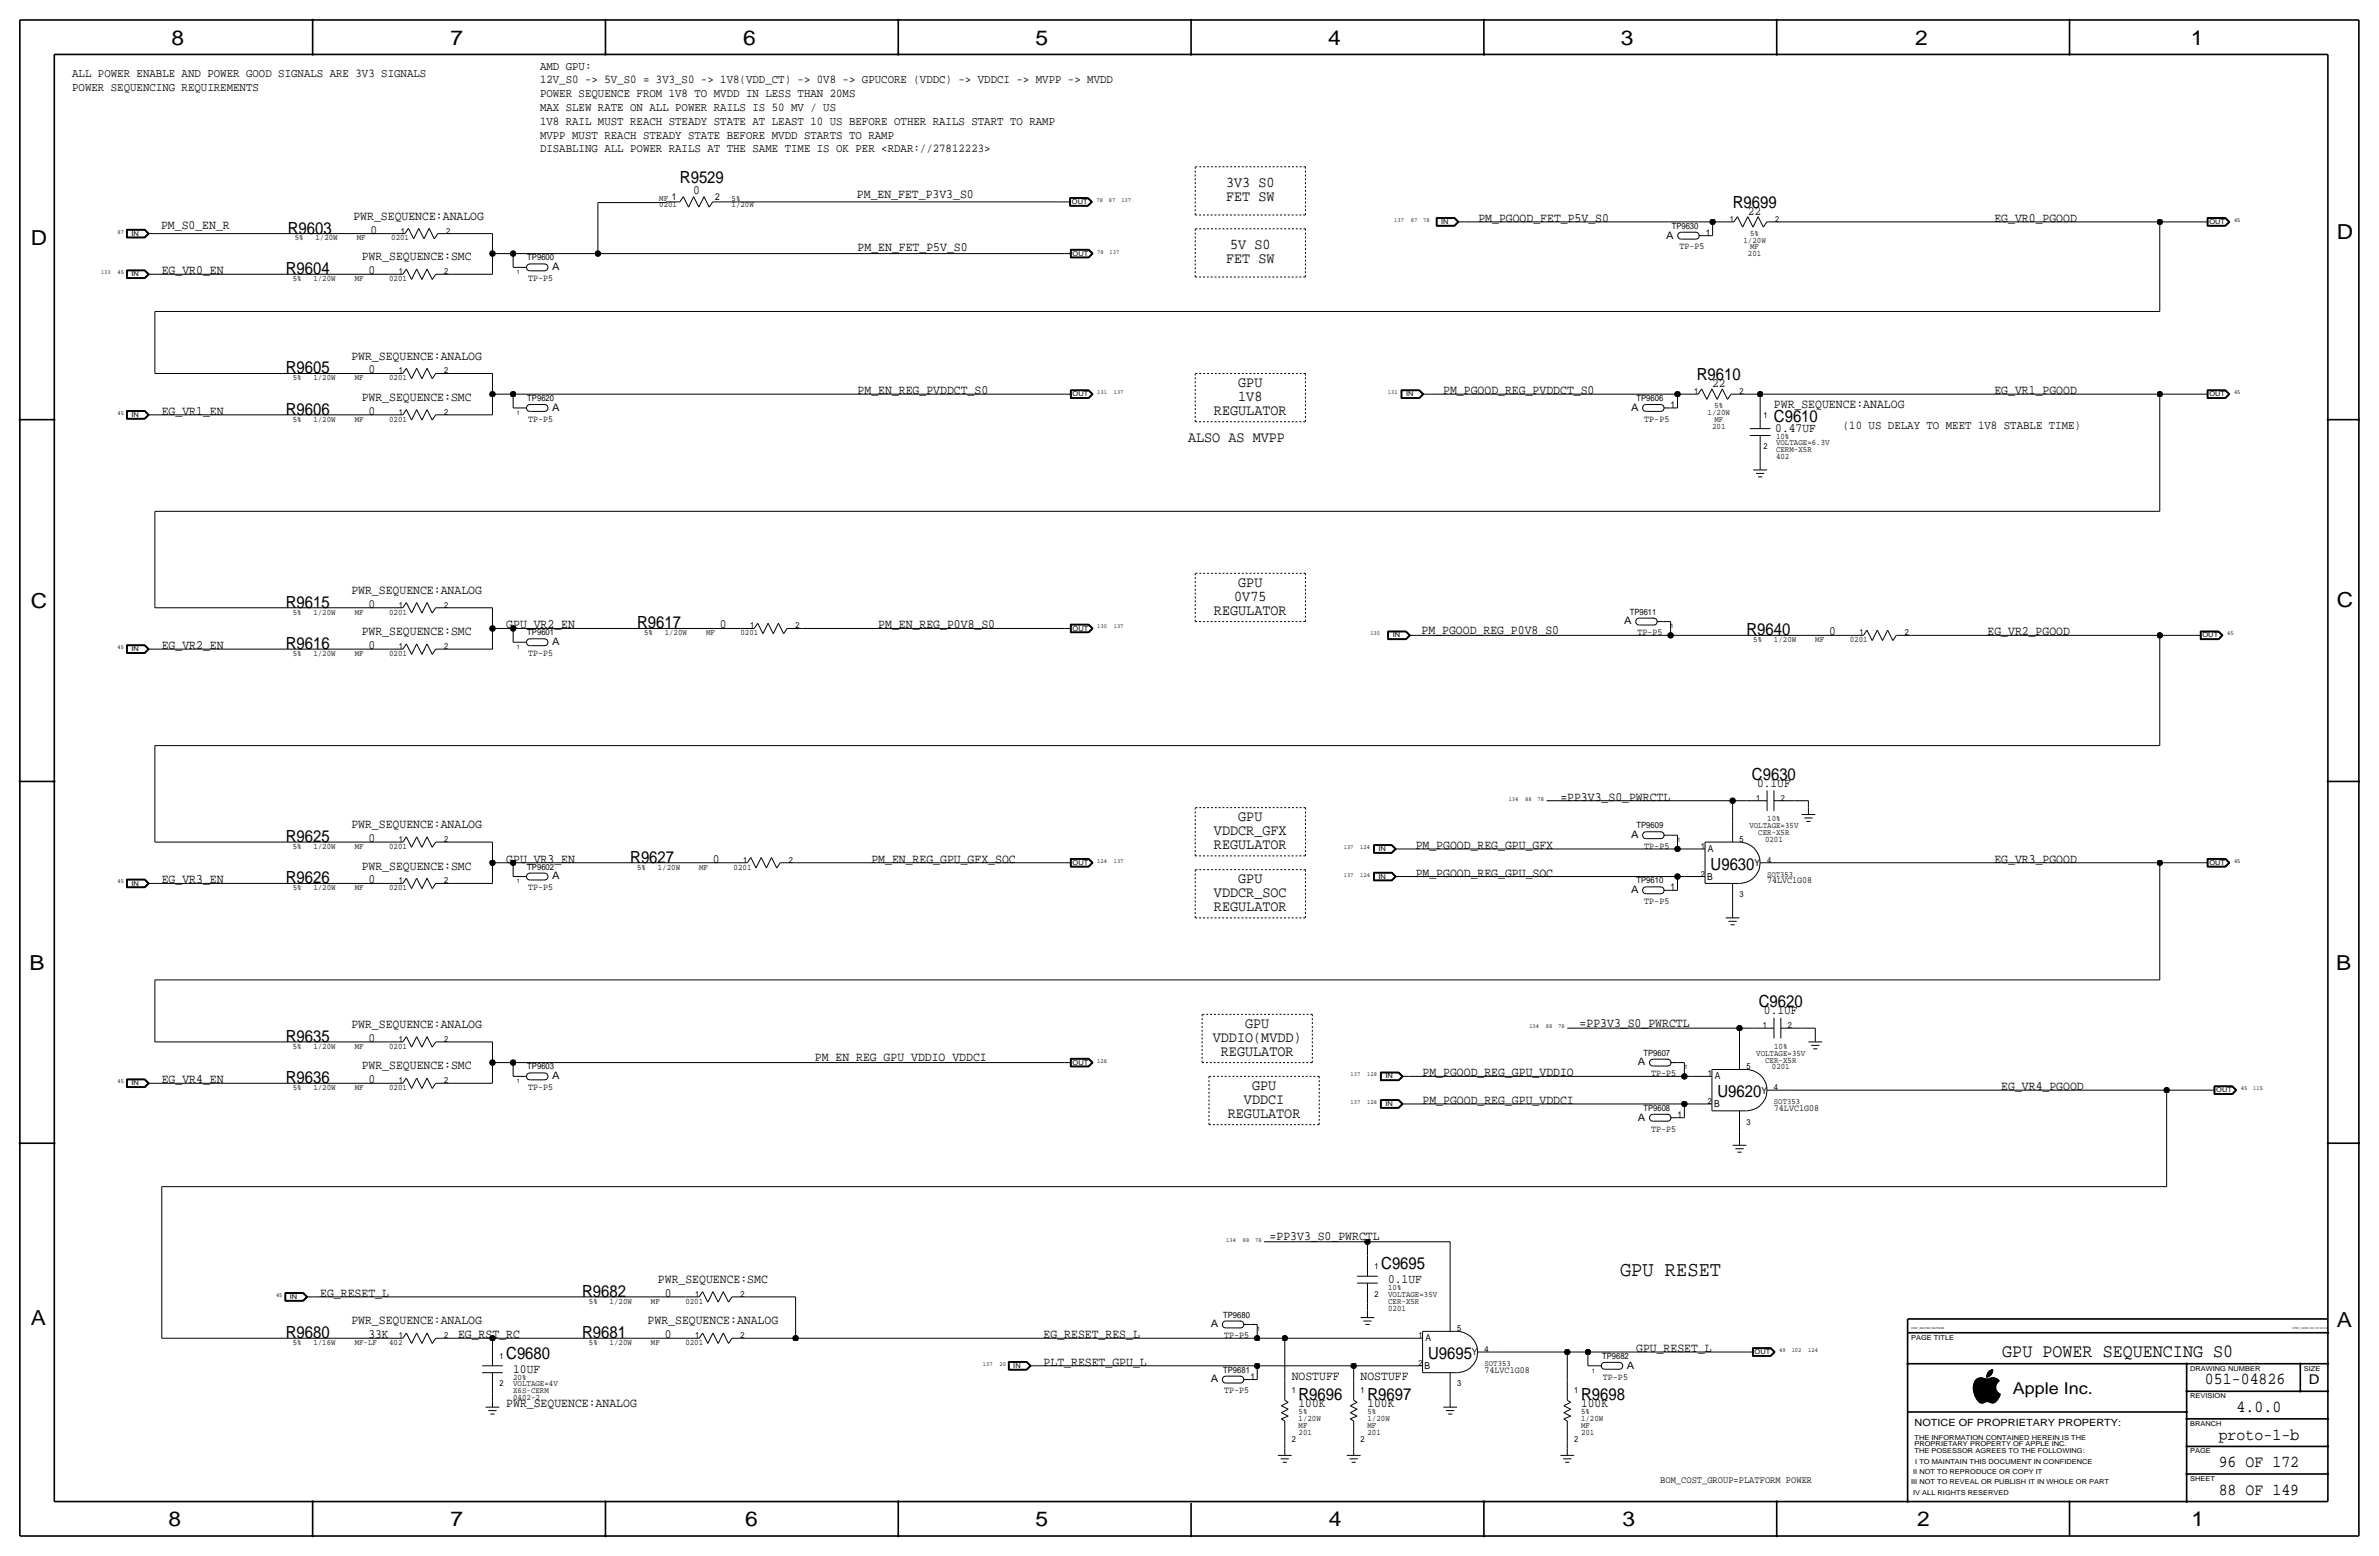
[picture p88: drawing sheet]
<svg xmlns="http://www.w3.org/2000/svg" width="877mm" height="574mm" viewBox="0 0 877 574" stroke-linecap="round" stroke-linejoin="round" font-family="sans-serif">
<defs><g id="words">
<text font-size="7.7" x="597.3" y="470.4">GPU RESET</text>
<g font-size="7.6">
<text x="63.2" y="16.5">8</text>
<text x="166.1" y="16.5">7</text>
<text x="274" y="16.5">6</text>
<text x="381.7" y="16.5">5</text>
<text x="489.7" y="16.5">4</text>
<text x="597.6" y="16.5">3</text>
<text x="706.1" y="16.5">2</text>
<text x="807.7" y="16.5">1</text>
<text x="861.5" y="88.1">D</text>
<text x="11.4" y="90.4">D</text>
<text x="11.4" y="224.3">C</text>
<text x="861.5" y="223.8">C</text>
<text x="10.9" y="357.6">B</text>
<text x="861.3" y="357.4">B</text>
<text x="11.4" y="488.4">A</text>
<text x="861.5" y="489.2">A</text>
<text x="62.2" y="562.6">8</text>
<text x="166.1" y="562.6">7</text>
<text x="274.8" y="562.6">6</text>
<text x="381.7" y="562.6">5</text>
<text x="489.9" y="562.6">4</text>
<text x="598.1" y="562.6">3</text>
<text x="706.8" y="562.6">2</text>
<text x="807.9" y="562.6">1</text>
</g>
<text font-size="6.9" x="738.2" y="500.1">GPU POWER SEQUENCING S0</text>
<g font-size="6.2">
<text x="250.7" y="67.3">R9529</text>
<text x="638.8" y="76.7">R9699</text>
<text x="106.1" y="86.1">R9603</text>
<text x="105.4" y="101.1">R9604</text>
<text x="105.4" y="137.7">R9605</text>
<text x="625.6" y="140.2">R9610</text>
<text x="105.4" y="152.9">R9606</text>
<text x="654" y="155.4">C9610</text>
<text x="105.4" y="224">R9615</text>
<text x="234.9" y="231.6">R9617</text>
<text x="105.4" y="239.3">R9616</text>
<text x="643.8" y="234.2">R9640</text>
<text x="645.9" y="287.5">C9630</text>
<text x="105.4" y="310.4">R9625</text>
<text x="232.4" y="318">R9627</text>
<text x="630.7" y="320.5">U9630</text>
<text x="105.4" y="325.6">R9626</text>
<text x="648.4" y="371.3">C9620</text>
<text x="105.4" y="384">R9635</text>
<text x="105.4" y="399.3">R9636</text>
<text x="633.2" y="404.4">U9620</text>
<text x="509.2" y="467.9">C9695</text>
<text x="214.6" y="478">R9682</text>
<text x="105.4" y="493.3">R9680</text>
<text x="214.6" y="493.3">R9681</text>
<text x="186.6" y="500.9">C9680</text>
<text x="526.5" y="500.9">U9695</text>
<text x="812.9" y="510.3">051-04826</text>
<text x="478.7" y="516.1">R9696</text>
<text x="504.1" y="516.1">R9697</text>
<text x="582.9" y="516.1">R9698</text>
<text x="824.6" y="520.4">4.0.0</text>
<text x="818" y="530.6">proto-1-b</text>
<text x="818" y="540.8">96 OF 172</text>
<text x="818" y="550.9">88 OF 149</text>
</g>
<text font-size="6" x="742.1" y="513.9">Apple Inc.</text>
<g font-size="5.6">
<text x="452" y="69.1">3V3 S0</text>
<text x="452" y="74.2">FET SW</text>
<text x="453.5" y="91.9">5V S0</text>
<text x="452" y="97">FET SW</text>
<text x="456.5" y="142.7">GPU</text>
<text x="456.5" y="147.8">1V8</text>
<text x="447.6" y="152.9">REGULATOR</text>
<text x="438" y="163.1">ALSO AS MVPP</text>
<text x="455" y="221.5">0V75</text>
<text x="456.5" y="216.4">GPU</text>
<text x="447.6" y="226.6">REGULATOR</text>
<text x="456.5" y="302.8">GPU</text>
<text x="447.6" y="307.8">VDDCR_GFX</text>
<text x="447.6" y="312.9">REGULATOR</text>
<text x="456.5" y="325.6">GPU</text>
<text x="447.6" y="335.8">REGULATOR</text>
<text x="447.6" y="330.7">VDDCR_SOC</text>
<text x="459" y="379">GPU</text>
<text x="447.1" y="384">VDDIO(MVDD)</text>
<text x="450.1" y="389.1">REGULATOR</text>
<text x="461.6" y="401.8">GPU</text>
<text x="458.6" y="406.9">VDDCI</text>
<text x="452.6" y="412">REGULATOR</text>
</g>
<text font-size="5" x="851.2" y="510.3">D</text>
<g font-size="4.7">
<text x="255.5" y="71.6">0</text>
<text x="315.9" y="73.2">PM_EN_FET_P3V3_S0</text>
<text x="130.3" y="81">PWR_SEQUENCE:ANALOG</text>
<text x="545" y="81.8">PM_PGOOD_FET_P5V_S0</text>
<text x="644.4" y="79.2">22</text>
<text x="735.3" y="81.8">EG_VR0_PGOOD</text>
<text x="59.4" y="84.3">PM_S0_EN_R</text>
<text x="136.6" y="86.1">0</text>
<text x="316.2" y="92.5">PM_EN_FET_P5V_S0</text>
<text x="59.6" y="101.1">EG_VR0_EN</text>
<text x="133.3" y="96">PWR_SEQUENCE:SMC</text>
<text x="135.8" y="101.1">0</text>
<text x="129.5" y="132.6">PWR_SEQUENCE:ANALOG</text>
<text x="135.8" y="137.7">0</text>
<text x="631.2" y="142.7">22</text>
<text x="133.3" y="147.8">PWR_SEQUENCE:SMC</text>
<text x="316.2" y="145.3">PM_EN_REG_PVDDCT_S0</text>
<text x="532.1" y="145.3">PM_PGOOD_REG_PVDDCT_S0</text>
<text x="735.3" y="145.3">EG_VR1_PGOOD</text>
<text x="59.6" y="152.9">EG_VR1_EN</text>
<text x="135.8" y="152.9">0</text>
<text x="654" y="150.4">PWR_SEQUENCE:ANALOG</text>
<text x="654.5" y="159.3">0.47UF</text>
<text x="129.5" y="218.9">PWR_SEQUENCE:ANALOG</text>
<text x="135.8" y="224">0</text>
<text x="186.6" y="231.6">GPU_VR2_EN</text>
<text x="265.4" y="231.6">0</text>
<text x="323.8" y="231.6">PM_EN_REG_P0V8_S0</text>
<text x="524.1" y="233.7">PM_PGOOD_REG_P0V8_S0</text>
<text x="59.6" y="239.3">EG_VR2_EN</text>
<text x="133.3" y="234.2">PWR_SEQUENCE:SMC</text>
<text x="135.8" y="239.3">0</text>
<text x="674.3" y="234.2">0</text>
<text x="732.7" y="234.2">EG_VR2_PGOOD</text>
<text x="647.8" y="290.1">0.1UF</text>
<text x="575.3" y="295.1">=PP3V3_S0_PWRCTL</text>
<text x="129.5" y="305.3">PWR_SEQUENCE:ANALOG</text>
<text x="135.8" y="310.4">0</text>
<text x="521.9" y="312.9">PM_PGOOD_REG_GPU_GFX</text>
<text x="133.3" y="320.5">PWR_SEQUENCE:SMC</text>
<text x="186.6" y="318">GPU_VR3_EN</text>
<text x="262.8" y="318">0</text>
<text x="321.3" y="318">PM_EN_REG_GPU_GFX_SOC</text>
<text x="521.9" y="323.1">PM_PGOOD_REG_GPU_SOC</text>
<text x="735.3" y="318">EG_VR3_PGOOD</text>
<text x="59.6" y="325.6">EG_VR3_EN</text>
<text x="135.8" y="325.6">0</text>
<text x="650.3" y="373.9">0.1UF</text>
<text x="129.5" y="379">PWR_SEQUENCE:ANALOG</text>
<text x="582.4" y="378.5">=PP3V3_S0_PWRCTL</text>
<text x="135.8" y="384">0</text>
<text x="133.3" y="394.2">PWR_SEQUENCE:SMC</text>
<text x="300.4" y="391.2">PM_EN_REG_GPU_VDDIO_VDDCI</text>
<text x="59.6" y="399.3">EG_VR4_EN</text>
<text x="135.8" y="399.3">0</text>
<text x="524.5" y="396.7">PM_PGOOD_REG_GPU_VDDIO</text>
<text x="737.8" y="401.8">EG_VR4_PGOOD</text>
<text x="524.5" y="406.9">PM_PGOOD_REG_GPU_VDDCI</text>
<text x="468.1" y="457.2">=PP3V3_S0_PWRCTL</text>
<text x="242.6" y="472.9">PWR_SEQUENCE:SMC</text>
<text x="511.8" y="472.9">0.1UF</text>
<text x="118.1" y="478">EG_RESET_L</text>
<text x="245.1" y="478">0</text>
<text x="129.5" y="488.2">PWR_SEQUENCE:ANALOG</text>
<text x="238.8" y="488.2">PWR_SEQUENCE:ANALOG</text>
<text x="135.8" y="493.3">33K</text>
<text x="168.9" y="493.3">EG_RST_RC</text>
<text x="245.1" y="493.3">0</text>
<text x="384.8" y="493.3">EG_RESET_RES_L</text>
<text x="384.8" y="503.4">PLT_RESET_GPU_L</text>
<text x="603.2" y="498.3">GPU_RESET_L</text>
<text x="189.2" y="506">10UF</text>
<text x="476.2" y="508.5">NOSTUFF</text>
<text x="501.6" y="508.5">NOSTUFF</text>
<text x="186.6" y="518.7">PWR_SEQUENCE:ANALOG</text>
<text x="478.7" y="518.7">100K</text>
<text x="504.1" y="518.7">100K</text>
<text x="582.9" y="518.7">100K</text>
</g>
<g font-size="4.4">
<text x="26.6" y="28.4">ALL POWER ENABLE AND POWER GOOD SIGNALS ARE 3V3 SIGNALS</text>
<text x="199.1" y="25.7">AMD GPU:</text>
<text x="26.6" y="33.5">POWER SEQUENCING REQUIREMENTS</text>
<text x="199.1" y="30.7">12V_S0 -&gt; 5V_S0 = 3V3_S0 -&gt; 1V8(VDD_CT) -&gt; 0V8 -&gt; GPUCORE (VDDC) -&gt; VDDCI -&gt; MVPP -&gt; MVDD</text>
<text x="199.1" y="35.8">POWER SEQUENCE FROM 1V8 TO MVDD IN LESS THAN 20MS</text>
<text x="199.1" y="40.9">MAX SLEW RATE ON ALL POWER RAILS IS 50 MV / US</text>
<text x="199.1" y="46">1V8 RAIL MUST REACH STEADY STATE AT LEAST 10 US BEFORE OTHER RAILS START TO RAMP</text>
<text x="199.1" y="51.1">MVPP MUST REACH STEADY STATE BEFORE MVDD STARTS TO RAMP</text>
<text x="199.1" y="56.1">DISABLING ALL POWER RAILS AT THE SAME TIME IS OK PER &lt;RDAR://27812223&gt;</text>
<text x="679.4" y="158">(10 US DELAY TO MEET 1V8 STABLE TIME)</text>
</g>
<g font-size="3.8">
<text x="614.3" y="87.9">A</text>
<text x="203.5" y="99.6">A</text>
<text x="203.5" y="151.4">A</text>
<text x="601.3" y="151.4">A</text>
<text x="598.8" y="230.2">A</text>
<text x="203.5" y="237.8">A</text>
<text x="601.3" y="308.9">A</text>
<text x="203.5" y="324.2">A</text>
<text x="601.3" y="329.2">A</text>
<text x="603.9" y="392.7">A</text>
<text x="203.5" y="397.8">A</text>
<text x="603.9" y="413.1">A</text>
<text x="446.4" y="489.3">A</text>
<text x="446.4" y="509.6">A</text>
<text x="599.8" y="504.5">A</text>
</g>
<text font-size="3.7" x="705.8" y="525.5">NOTICE OF PROPRIETARY PROPERTY:</text>
<text font-size="3.6" x="612.1" y="546.6">BOM_COST_GROUP=PLATFORM POWER</text>
<g font-size="3.5">
<text x="247.6" y="73.7">1</text>
<text x="263.6" y="73.7">2</text>
<text x="628.9" y="86.9">1</text>
<text x="619.1" y="91.9">TP-P5</text>
<text x="194.7" y="103.6">TP-P5</text>
<text x="194.7" y="155.4">TP-P5</text>
<text x="606.2" y="155.4">TP-P5</text>
<text x="615.9" y="150.4">1</text>
<text x="603.7" y="234.2">TP-P5</text>
<text x="194.7" y="241.8">TP-P5</text>
<text x="606.2" y="312.9">TP-P5</text>
<text x="629.6" y="313.9">A</text>
<text x="646.8" y="319.3">Y</text>
<text x="194.7" y="328.2">TP-P5</text>
<text x="615.9" y="328.2">1</text>
<text x="629.4" y="324.4">B</text>
<text x="651.5" y="325.6">74LVC1G08</text>
<text x="606.2" y="333.2">TP-P5</text>
<text x="194.7" y="401.8">TP-P5</text>
<text x="608.7" y="396.7">TP-P5</text>
<text x="632.2" y="397.8">A</text>
<text x="649.4" y="403.1">Y</text>
<text x="618.4" y="412">1</text>
<text x="631.9" y="408.2">B</text>
<text x="654" y="409.4">74LVC1G08</text>
<text x="608.7" y="417.1">TP-P5</text>
<text x="451.3" y="493.3">TP-P5</text>
<text x="525.5" y="494.3">A</text>
<text x="542.7" y="499.6">Y</text>
<text x="461" y="508.5">1</text>
<text x="525.2" y="504.7">B</text>
<text x="547.3" y="506">74LVC1G08</text>
<text x="591" y="508.5">TP-P5</text>
<text x="451.3" y="513.6">TP-P5</text>
</g>
<g font-size="3.2">
<text x="616.3" y="84.3">TP9630</text>
<text x="194.4" y="96">TP9600</text>
<text x="194.4" y="147.8">TP9620</text>
<text x="603.3" y="147.8">TP9606</text>
<text x="600.8" y="226.6">TP9611</text>
<text x="194.4" y="234.2">TP9601</text>
<text x="603.3" y="305.3">TP9609</text>
<text x="194.4" y="320.5">TP9602</text>
<text x="603.3" y="325.6">TP9610</text>
<text x="605.9" y="389.1">TP9607</text>
<text x="194.4" y="394.2">TP9603</text>
<text x="605.9" y="409.4">TP9608</text>
<text x="450.9" y="485.6">TP9680</text>
<text x="590.6" y="500.9">TP9682</text>
<text x="450.9" y="506">TP9681</text>
</g>
<g font-size="3.1">
<text x="243" y="76.5">0201</text>
<text x="243" y="73.9">MF</text>
<text x="269.7" y="76.5">1/20W</text>
<text x="269.7" y="73.9">5%</text>
<text x="637.7" y="81.8">1</text>
<text x="654.5" y="81.8">2</text>
<text x="108.7" y="88.6">5%</text>
<text x="116.3" y="88.6">1/20W</text>
<text x="131.5" y="88.6">MF</text>
<text x="144.2" y="88.6">0201</text>
<text x="147.8" y="86.1">1</text>
<text x="164.5" y="86.1">2</text>
<text x="642.8" y="89.4">1/20W</text>
<text x="645.2" y="86.9">5%</text>
<text x="644.4" y="94.5">201</text>
<text x="645.2" y="91.9">MF</text>
<text x="147" y="101.1">1</text>
<text x="163.8" y="101.1">2</text>
<text x="107.9" y="103.6">5%</text>
<text x="115.5" y="103.6">1/20W</text>
<text x="130.8" y="103.6">MF</text>
<text x="143.5" y="103.6">0201</text>
<text x="147" y="137.7">1</text>
<text x="163.8" y="137.7">2</text>
<text x="107.9" y="140.2">5%</text>
<text x="115.5" y="140.2">1/20W</text>
<text x="130.8" y="140.2">MF</text>
<text x="143.5" y="140.2">0201</text>
<text x="624.5" y="145.3">1</text>
<text x="641.3" y="145.3">2</text>
<text x="107.9" y="155.4">5%</text>
<text x="115.5" y="155.4">1/20W</text>
<text x="130.8" y="155.4">MF</text>
<text x="143.5" y="155.4">0201</text>
<text x="147" y="152.9">1</text>
<text x="163.8" y="152.9">2</text>
<text x="629.6" y="152.9">1/20W</text>
<text x="632" y="150.4">5%</text>
<text x="632" y="155.4">MF</text>
<text x="650.2" y="154.2">1</text>
<text x="631.2" y="158">201</text>
<text x="654.8" y="161.8">10%</text>
<text x="650.2" y="165.6">2</text>
<text x="654.8" y="164.1">VOLTAGE=6.3V</text>
<text x="654.8" y="166.6">CERM-X5R</text>
<text x="654.8" y="169.2">402</text>
<text x="107.9" y="226.6">5%</text>
<text x="115.5" y="226.6">1/20W</text>
<text x="130.8" y="226.6">MF</text>
<text x="143.5" y="226.6">0201</text>
<text x="147" y="224">1</text>
<text x="163.8" y="224">2</text>
<text x="276.6" y="231.6">1</text>
<text x="293.3" y="231.6">2</text>
<text x="147" y="239.3">1</text>
<text x="163.8" y="239.3">2</text>
<text x="237.4" y="234.2">5%</text>
<text x="245.1" y="234.2">1/20W</text>
<text x="260.3" y="234.2">MF</text>
<text x="273" y="234.2">0201</text>
<text x="646.4" y="236.7">5%</text>
<text x="654" y="236.7">1/20W</text>
<text x="669.2" y="236.7">MF</text>
<text x="681.9" y="236.7">0201</text>
<text x="685.5" y="234.2">1</text>
<text x="702.3" y="234.2">2</text>
<text x="107.9" y="241.8">5%</text>
<text x="115.5" y="241.8">1/20W</text>
<text x="130.8" y="241.8">MF</text>
<text x="143.5" y="241.8">0201</text>
<text x="647.4" y="295.1">1</text>
<text x="656.5" y="295.1">2</text>
<text x="644.9" y="305.3">VOLTAGE=35V</text>
<text x="651.5" y="302.8">10%</text>
<text x="147" y="310.4">1</text>
<text x="163.8" y="310.4">2</text>
<text x="641.3" y="310.4">5</text>
<text x="648.2" y="307.8">CER-X5R</text>
<text x="650.7" y="310.4">0201</text>
<text x="107.9" y="312.9">5%</text>
<text x="115.5" y="312.9">1/20W</text>
<text x="130.8" y="312.9">MF</text>
<text x="143.5" y="312.9">0201</text>
<text x="627.1" y="312.9">1</text>
<text x="234.9" y="320.5">5%</text>
<text x="242.5" y="320.5">1/20W</text>
<text x="257.8" y="320.5">MF</text>
<text x="270.5" y="320.5">0201</text>
<text x="274" y="318">1</text>
<text x="290.8" y="318">2</text>
<text x="627.1" y="323.1">2</text>
<text x="651.5" y="318">4</text>
<text x="107.9" y="328.2">5%</text>
<text x="115.5" y="328.2">1/20W</text>
<text x="130.8" y="328.2">MF</text>
<text x="143.5" y="328.2">0201</text>
<text x="147" y="325.6">1</text>
<text x="163.8" y="325.6">2</text>
<text x="641.3" y="330.7">3</text>
<text x="649.9" y="379">1</text>
<text x="659.1" y="379">2</text>
<text x="107.9" y="386.6">5%</text>
<text x="115.5" y="386.6">1/20W</text>
<text x="130.8" y="386.6">MF</text>
<text x="143.5" y="386.6">0201</text>
<text x="147" y="384">1</text>
<text x="163.8" y="384">2</text>
<text x="647.5" y="389.1">VOLTAGE=35V</text>
<text x="654.1" y="386.6">10%</text>
<text x="643.8" y="394.2">5</text>
<text x="650.8" y="391.7">CER-X5R</text>
<text x="653.2" y="394.2">0201</text>
<text x="107.9" y="401.8">5%</text>
<text x="115.5" y="401.8">1/20W</text>
<text x="130.8" y="401.8">MF</text>
<text x="143.5" y="401.8">0201</text>
<text x="147" y="399.3">1</text>
<text x="163.8" y="399.3">2</text>
<text x="629.6" y="396.7">1</text>
<text x="654" y="401.8">4</text>
<text x="629.6" y="406.9">2</text>
<text x="643.8" y="414.5">3</text>
<text x="506.7" y="467.9">1</text>
<text x="256.2" y="478">1</text>
<text x="273" y="478">2</text>
<text x="506.7" y="478">2</text>
<text x="511.8" y="478">VOLTAGE=35V</text>
<text x="511.8" y="475.5">10%</text>
<text x="217.1" y="480.6">5%</text>
<text x="224.7" y="480.6">1/20W</text>
<text x="240" y="480.6">MF</text>
<text x="252.7" y="480.6">0201</text>
<text x="511.8" y="480.6">CER-X5R</text>
<text x="511.8" y="483.1">0201</text>
<text x="537.2" y="490.7">5</text>
<text x="107.9" y="495.8">5%</text>
<text x="115.5" y="495.8">1/16W</text>
<text x="130.8" y="495.8">MF-LF</text>
<text x="143.5" y="495.8">402</text>
<text x="147" y="493.3">1</text>
<text x="163.8" y="493.3">2</text>
<text x="217.1" y="495.8">5%</text>
<text x="224.7" y="495.8">1/20W</text>
<text x="240" y="495.8">MF</text>
<text x="252.7" y="495.8">0201</text>
<text x="256.2" y="493.3">1</text>
<text x="273" y="493.3">2</text>
<text x="522.9" y="493.3">1</text>
<text x="184.1" y="500.9">1</text>
<text x="522.9" y="503.4">2</text>
<text x="547.3" y="498.3">4</text>
<text x="189.2" y="508.5">20%</text>
<text x="184.1" y="511">2</text>
<text x="189.2" y="511">VOLTAGE=4V</text>
<text x="189.2" y="513.6">X6S-CERM</text>
<text x="476.2" y="513.6">1</text>
<text x="501.6" y="513.6">1</text>
<text x="537.2" y="511">3</text>
<text x="580.3" y="513.6">1</text>
<text x="189.2" y="516.1">0402-2</text>
<text x="478.7" y="521.2">5%</text>
<text x="504.1" y="521.2">5%</text>
<text x="582.9" y="521.2">5%</text>
<text x="478.7" y="526.3">MF</text>
<text x="478.7" y="523.7">1/20W</text>
<text x="504.1" y="523.7">1/20W</text>
<text x="504.1" y="526.3">MF</text>
<text x="582.9" y="523.7">1/20W</text>
<text x="582.9" y="526.3">MF</text>
<text x="476.2" y="531.4">2</text>
<text x="478.7" y="528.8">201</text>
<text x="501.6" y="531.4">2</text>
<text x="504.1" y="528.8">201</text>
<text x="580.3" y="531.4">2</text>
<text x="582.9" y="528.8">201</text>
</g>
<g font-size="3">
<text x="651.5" y="323.1">SOT353</text>
<text x="654" y="406.9">SOT353</text>
<text x="547.3" y="503.4">SOT353</text>
</g>
<g font-size="2.5">
<text x="395.2" y="75.2">OUT</text>
<text x="531.3" y="82.6">IN</text>
<text x="814.5" y="82.6">OUT</text>
<text x="48.5" y="86.9">IN</text>
<text x="395.4" y="94.2">OUT</text>
<text x="48.5" y="101.9">IN</text>
<text x="395.4" y="146.1">OUT</text>
<text x="518.4" y="146.1">IN</text>
<text x="814.5" y="146.1">OUT</text>
<text x="48.5" y="153.7">IN</text>
<text x="395.4" y="232.4">OUT</text>
<text x="513.4" y="235">IN</text>
<text x="812" y="235">OUT</text>
<text x="48.5" y="240">IN</text>
<text x="508.2" y="313.7">IN</text>
<text x="395.4" y="318.8">OUT</text>
<text x="508.2" y="323.9">IN</text>
<text x="814.5" y="318.8">OUT</text>
<text x="48.5" y="326.4">IN</text>
<text x="395.4" y="392.4">OUT</text>
<text x="48.5" y="400.1">IN</text>
<text x="510.7" y="397.5">IN</text>
<text x="510.7" y="407.7">IN</text>
<text x="817.1" y="402.6">OUT</text>
<text x="106.9" y="478.8">IN</text>
<text x="704.5" y="493.8">PAGE TITLE</text>
<text x="646.9" y="499.1">OUT</text>
<text x="373.6" y="504.2">IN</text>
<text x="807.4" y="505.2">DRAWING NUMBER</text>
<text x="849.3" y="505.2">SIZE</text>
<text x="807.4" y="515.4">REVISION</text>
<text x="807.4" y="525.5">BRANCH</text>
<text x="705.8" y="533.1">PROPRIETARY PROPERTY OF APPLE INC.</text>
<text x="705.8" y="530.6">THE INFORMATION CONTAINED HEREIN IS THE</text>
<text x="705.8" y="535.7">THE POSESSOR AGREES TO THE FOLLOWING:</text>
<text x="706.1" y="539.5">I TO MAINTAIN THIS DOCUMENT IN CONFIDENCE</text>
<text x="807.4" y="535.7">PAGE</text>
<text x="705.3" y="543.3">II NOT TO REPRODUCE OR COPY IT</text>
<text x="807.4" y="545.8">SHEET</text>
<text x="704.5" y="547.1">III NOT TO REVEAL OR PUBLISH IT IN WHOLE OR PART</text>
<text x="705.3" y="550.9">IV ALL RIGHTS RESERVED</text>
</g>
<g font-size="2.3">
<text x="404.3" y="74.4">78</text>
<text x="408.8" y="74.4">87</text>
<text x="413.4" y="74.4">137</text>
<text x="514" y="81.8">137</text>
<text x="520.1" y="81.8">87</text>
<text x="524.7" y="81.8">78</text>
<text x="823.6" y="81.8">45</text>
<text x="43.3" y="86.1">87</text>
<text x="404.5" y="93.5">78</text>
<text x="409.1" y="93.5">137</text>
<text x="37.2" y="101.1">133</text>
<text x="43.3" y="101.1">45</text>
<text x="190.6" y="101.1">1</text>
<text x="404.5" y="145.3">131</text>
<text x="410.6" y="145.3">137</text>
<text x="511.7" y="145.3">131</text>
<text x="823.6" y="145.3">45</text>
<text x="43.3" y="152.9">45</text>
<text x="190.6" y="152.9">1</text>
<text x="404.5" y="231.6">130</text>
<text x="410.6" y="231.6">137</text>
<text x="615.9" y="231.6">1</text>
<text x="43.3" y="239.3">45</text>
<text x="190.6" y="239.3">1</text>
<text x="505.2" y="234.2">130</text>
<text x="821.1" y="234.2">45</text>
<text x="556.2" y="295.1">134</text>
<text x="562.3" y="295.1">88</text>
<text x="566.9" y="295.1">78</text>
<text x="618.4" y="310.4">1</text>
<text x="495.4" y="312.9">137</text>
<text x="501.5" y="312.9">124</text>
<text x="404.5" y="318">124</text>
<text x="410.6" y="318">137</text>
<text x="495.4" y="323.1">137</text>
<text x="501.5" y="323.1">124</text>
<text x="823.6" y="318">45</text>
<text x="43.3" y="325.6">45</text>
<text x="190.6" y="325.6">1</text>
<text x="563.8" y="379">134</text>
<text x="569.9" y="379">88</text>
<text x="574.5" y="379">78</text>
<text x="404.5" y="391.7">128</text>
<text x="621" y="394.2">1</text>
<text x="43.3" y="399.3">45</text>
<text x="190.6" y="399.3">1</text>
<text x="497.9" y="396.7">137</text>
<text x="504" y="396.7">128</text>
<text x="826.2" y="401.8">45</text>
<text x="830.7" y="401.8">115</text>
<text x="497.9" y="406.9">137</text>
<text x="504" y="406.9">128</text>
<text x="452.1" y="457.7">134</text>
<text x="458.2" y="457.7">88</text>
<text x="462.7" y="457.7">78</text>
<text x="101.8" y="478">45</text>
<text x="463.5" y="490.7">1</text>
<text x="362.4" y="503.4">137</text>
<text x="368.5" y="503.4">20</text>
<text x="656" y="498.3">49</text>
<text x="660.6" y="498.3">102</text>
<text x="666.6" y="498.3">124</text>
<text x="586.8" y="506">1</text>
</g>
<g font-size="1.2">
<text x="704.5" y="490">SYNC_MASTER=MATTHEW</text>
<text x="845.1" y="490">SYNC_DATE=08/09/2019</text>
</g>
</g></defs>
<g fill="none" stroke="#000" stroke-width=".37">
<path d="M220.4 74.7v18.8zM220.4 74.7h25.2zM245.6 74.4v.3zM245.6 74.4h5zM251.9 72.5l-1.3 1.9zM251.9 72.5l1.9 3.9zM255.7 72.5l-1.9 3.9zM255.7 72.5l2 3.9zM259.5 72.5l2 3.9zM259.5 72.5l-1.8 3.9zM262.7 74.4h5.7zM262.7 74.4l-1.2 2z"/>
<path d="M268.4 74.4h123.7zM392.1 74.4h2.6zM394.4 72.8h6.8zM394.4 76h6.8zM394.4 72.8v3.2zM394.5 72.9h6.6zM394.5 72.9v3zM394.5 75.9h6.6zM394.6 73.1h6.5zM394.6 73.1v2.7zM394.6 75.8h6.5zM394.7 73.2h6.3z"/>
<path d="M394.7 73.2v2.5zM394.7 75.7h6.3zM401 73.2l1.3 1.2zM401.1 73.1l1.3 1.3zM401.1 72.9l1.5 1.5zM401.2 72.8l1.5 1.6zM402.3 74.4l-1.3 1.3zM402.4 74.4l-1.3 1.4zM402.6 74.4l-1.5 1.5zM402.7 74.4l-1.5 1.6zM640.5 79.9l-1.2 1.9zM640.5 79.9l2 3.8z"/>
<path d="M644.3 79.9l-1.8 3.8zM644.3 79.9l2 3.8zM648.2 79.9l1.9 3.8zM648.2 79.9l-1.9 3.8zM46.6 99.5v3.2zM46.6 99.5h6.8zM46.6 84.5v3.2zM46.6 87.7h6.8zM46.6 84.5h6.8zM46.7 99.6h6.7zM46.7 99.6v3zM46.7 84.6h6.7z"/>
<path d="M46.7 84.6v3zM46.7 87.6h6.7zM46.8 99.7h6.5zM46.8 99.7v2.8zM46.8 84.7h6.5zM46.8 84.7v2.8zM46.8 87.5h6.5zM46.9 99.8h6.4zM46.9 99.8v2.6zM46.9 84.8h6.4zM46.9 84.8v2.6zM46.9 87.4h6.4z"/>
<path d="M53.3 99.8l1.3 1.3zM53.3 84.8l1.3 1.3zM53.3 87.4l1.3-1.3zM53.3 99.7l1.4 1.4zM53.3 84.7l1.4 1.4zM53.3 87.5l1.4-1.4zM53.4 99.6l1.5 1.5zM53.4 84.6l1.5 1.5zM53.4 87.6l1.5-1.5zM53.4 99.5l1.6 1.6zM53.4 84.5l1.6 1.6zM53.4 87.7l1.6-1.6z"/>
<path d="M54.6 86.1h2.5zM57.1 86.1h87.1zM144.2 86.1h5.1zM149.8 99.2l-1.3 1.9zM149.8 99.2l1.9 3.8zM150.6 84.2l-1.3 1.9zM150.6 84.2l1.9 3.8zM153.6 99.2l-1.9 3.8zM153.6 99.2l1.9 3.8zM154.4 84.2l-1.9 3.8zM154.4 84.2l1.9 3.8zM157.4 99.2l2 3.8z"/>
<path d="M157.4 99.2l-1.9 3.8zM158.2 84.2l1.9 3.8zM158.2 84.2l-1.9 3.8zM161.4 86.1h5.7zM161.4 86.1l-1.3 1.9zM167.1 86.1h14.5zM181.6 93.5v7.6zM181.6 93.5h7.6zM181.6 86.1v7.4zM189.2 93.5h31.2zM189.2 93.5v5.1zM189.2 98.6h2.5z"/>
<path d="M191.7 98.6h2.6zM195.4 97.3h5.2zM195.5 99.8h5.1zM195.5 97.3a1.26 1.26 0 0 0-1.4 1.3 1.26 1.26 0 0 0 1.4 1.2M200.6 97.3a1.26 1.26 0 0 1 1.4 1.3 1.26 1.26 0 0 1-1.4 1.2M220.4 93.5h172zM392.4 93.5h2.5zM394.6 91.9h6.8zM394.6 95h6.8zM394.6 91.9v3.1zM394.7 92h6.7zM394.7 92v2.9z"/>
<path d="M394.7 94.9h6.7zM394.8 92.1h6.5zM394.8 92.1v2.7zM394.8 94.8h6.5zM394.9 92.2h6.4zM394.9 92.2v2.5zM394.9 94.7h6.4zM401.3 92.2l1.2 1.3zM401.3 92.1l1.4 1.4zM401.4 92l1.4 1.5zM401.4 94.9l1.4-1.4zM401.4 91.9l1.6 1.6z"/>
<path d="M402.5 93.5l-1.2 1.2zM402.7 93.5l-1.4 1.3zM403 93.5l-1.6 1.5zM529.5 80.2v3.2zM529.5 83.4h6.8zM529.5 80.2h6.8zM529.6 80.3h6.6zM529.6 80.3v3zM529.6 83.3h6.6zM529.7 80.4h6.5zM529.7 80.4v2.8zM529.7 83.2h6.5z"/>
<path d="M529.8 80.5h6.3zM529.8 80.5v2.6zM529.8 83.1h6.3zM536.1 80.5l1.3 1.3zM536.2 80.4l1.4 1.4zM536.2 80.3l1.5 1.5zM536.2 83.3l1.5-1.5zM536.3 80.2l1.6 1.6zM536.3 83.4l1.6-1.6zM537.4 81.8h2.6zM537.4 81.8l-1.3 1.3zM537.6 81.8l-1.4 1.4z"/>
<path d="M540 81.8h91.4zM620 85.6h5.2zM620 88.1h5zM620 85.6a1.26 1.26 0 0 0-1.5 1.3 1.26 1.26 0 0 0 1.5 1.2M625 85.6a1.26 1.26 0 0 1 1.5 1.3 1.26 1.26 0 0 1-1.5 1.2M626.3 86.9h2.6zM628.9 86.9h2.5zM631.4 81.8h2.8zM631.4 81.8v5.1zM634.2 81.8h5.1zM651.4 81.8h5.6zM651.4 81.8l-1.3 1.9z"/>
<path d="M657 81.8h139.2zM796.2 81.8h15.3zM796.2 81.8v33zM811.5 81.8h2.5zM813.7 80.2h6.8zM813.7 83.4h6.8zM813.7 80.2v3.2zM813.8 80.3h6.7zM813.8 80.3v3zM813.8 83.3h6.7zM813.9 80.4h6.5zM813.9 80.4v2.8z"/>
<path d="M813.9 83.2h6.5zM814 80.5h6.4zM814 80.5v2.6zM814 83.1h6.4zM820.4 80.5l1.2 1.3zM820.4 80.4l1.4 1.4zM820.5 80.3l1.4 1.5zM820.5 83.3l1.4-1.5zM820.5 80.2l1.6 1.6zM820.5 83.4l1.6-1.6zM821.6 81.8l-1.2 1.3zM821.8 81.8l-1.4 1.4z"/>
<path d="M46.6 102.7h6.8zM46.7 102.6h6.7zM46.8 102.5h6.5zM46.9 102.4h6.4zM53.3 102.4l1.3-1.3zM53.3 102.5l1.4-1.4zM53.4 102.7l1.6-1.6zM54.6 101.1h2.5zM54.9 101.1l-1.5 1.5zM57.1 101.1h86.4zM57.1 114.8h739.1zM57.1 114.8v22.9z"/>
<path d="M143.5 101.1h5zM160.6 101.1h5.7zM160.6 101.1l-1.2 1.9zM166.3 101.1h15.3zM57.1 137.7h86.4zM143.5 137.7h5zM149.8 135.7l-1.3 2zM149.8 135.7l1.9 3.9zM153.6 135.7l-1.9 3.9zM153.6 135.7l1.9 3.9zM157.4 135.7l2 3.9zM157.4 135.7l-1.9 3.9z"/>
<path d="M160.6 137.7h5.7zM160.6 137.7l-1.2 1.9zM166.3 137.7h15.3zM181.6 137.7v7.6zM46.6 151.3v3.2zM46.6 154.5h6.8zM46.6 151.3h6.8zM46.7 151.4h6.7zM46.7 151.4v3zM46.7 154.4h6.7zM46.8 151.5h6.5zM46.8 151.5v2.8z"/>
<path d="M46.8 154.3h6.5zM46.9 151.6h6.4zM46.9 151.6v2.6zM46.9 154.2h6.4zM53.3 151.6l1.3 1.3zM53.3 154.2l1.3-1.3zM53.3 151.5l1.4 1.4zM53.3 154.3l1.4-1.4zM53.4 151.4l1.5 1.5zM53.4 154.4l1.5-1.5zM53.4 151.3l1.6 1.6zM53.4 154.5l1.6-1.6z"/>
<path d="M54.6 152.9h2.5zM57.1 152.9h86.4zM143.5 152.9h5zM149.8 151l-1.3 1.9zM149.8 151l1.9 3.8zM153.6 151l-1.9 3.8zM153.6 151l1.9 3.8zM157.4 151l2 3.8zM157.4 151l-1.9 3.8zM160.6 152.9h5.7zM160.6 152.9l-1.2 1.9zM166.3 152.9h15.3z"/>
<path d="M181.6 145.3h7.6zM181.6 145.3v7.6zM189.2 150.4h2.5zM189.2 145.3v5.1zM189.2 145.3h203.2zM191.7 150.4h2.6zM195.4 149.1h5.2zM195.5 151.6h5.1zM195.5 149.1a1.26 1.26 0 0 0-1.4 1.3 1.26 1.26 0 0 0 1.4 1.2M200.6 149.1a1.26 1.26 0 0 1 1.4 1.3 1.26 1.26 0 0 1-1.4 1.2M392.4 145.3h2.5zM394.6 143.7h6.8z"/>
<path d="M394.6 146.9h6.8zM394.6 143.7v3.2zM394.7 143.8h6.7zM394.7 143.8v3zM394.7 146.8h6.7zM394.8 143.9h6.5zM394.8 143.9v2.8zM394.8 146.7h6.5zM394.9 144h6.4zM394.9 144v2.6zM394.9 146.6h6.4zM401.3 144l1.2 1.3z"/>
<path d="M401.3 143.9l1.4 1.4zM401.3 146.7l1.4-1.4zM401.4 143.8l1.4 1.5zM401.4 146.8l1.4-1.5zM401.4 143.7l1.6 1.6zM401.4 146.9l1.6-1.6zM402.5 145.3l-1.2 1.3zM516.5 143.7v3.2zM516.5 146.9h6.8zM516.5 143.7h6.8zM516.6 143.8h6.7zM516.6 143.8v3z"/>
<path d="M516.6 146.8h6.7zM516.7 143.9h6.5zM516.7 143.9v2.8zM516.7 146.7h6.5zM516.8 144h6.4zM516.8 144v2.6zM516.8 146.6h6.4zM523.2 144l1.3 1.3zM523.2 143.9l1.4 1.4zM523.3 143.8l1.5 1.5zM523.3 146.8l1.5-1.5zM523.3 143.7l1.6 1.6z"/>
<path d="M523.3 146.9l1.6-1.6zM524.5 145.3h2.5zM524.5 145.3l-1.3 1.3zM524.6 145.3l-1.4 1.4zM527 145.3h91.4zM607 149.1h5.2zM607 151.6h5.1zM607 149.1a1.26 1.26 0 0 0-1.4 1.3 1.26 1.26 0 0 0 1.4 1.2M612 149.1a1.26 1.26 0 0 1 1.5 1.3 1.26 1.26 0 0 1-1.5 1.2M613.4 150.4h2.5zM615.9 150.4h2.5zM618.4 145.3h2.6z"/>
<path d="M618.4 145.3v5.1zM621 145.3h5.1zM627.3 143.4l-1.2 1.9zM627.3 143.4l2 3.8zM631.1 143.4l-1.8 3.8zM631.1 143.4l2 3.8zM634.9 143.4l2 3.8zM634.9 143.4l-1.8 3.8zM638.1 145.3h5.7zM638.1 145.3l-1.2 1.9zM643.8 145.3h5.1zM645.1 158h7.6z"/>
<path d="M648.9 145.3h147.3zM648.9 145.3v5.1zM648.9 150.4v7.6zM796.2 145.3h15.3zM796.2 145.3v43.2zM811.5 145.3h2.5zM813.7 143.7h6.8zM813.7 146.9h6.8zM813.7 143.7v3.2zM813.8 143.8h6.7zM813.8 143.8v3zM813.8 146.8h6.7z"/>
<path d="M813.9 143.9h6.5zM813.9 143.9v2.8zM813.9 146.7h6.5zM814 144h6.4zM814 144v2.6zM814 146.6h6.4zM820.4 144l1.2 1.3zM820.4 143.9l1.4 1.4zM820.5 143.8l1.4 1.5zM820.5 146.8l1.4-1.5zM820.5 143.7l1.6 1.6zM820.5 146.9l1.6-1.6z"/>
<path d="M821.6 145.3l-1.2 1.3zM821.8 145.3l-1.4 1.4zM645.1 160.5h7.6zM646.4 173.2h5.1zM647.4 174.5h3zM648.2 175.8h1.5zM648.9 168.1v2.6zM648.9 160.5v7.6zM648.9 170.7v2.5zM57.1 188.5h739.1zM57.1 188.5v35.5zM46.6 237.7v3.1z"/>
<path d="M46.6 237.7h6.8zM46.7 237.8h6.7zM46.7 237.8v2.9zM46.8 237.9h6.5zM46.8 237.9v2.7zM46.9 238h6.4zM46.9 238v2.5zM53.3 238l1.3 1.3zM53.3 237.9l1.4 1.4zM53.4 237.8l1.5 1.5zM53.4 237.7l1.6 1.6zM54.6 239.3h2.5z"/>
<path d="M54.6 239.3l-1.3 1.2zM54.7 239.3l-1.4 1.3zM54.9 239.3l-1.5 1.4zM57.1 239.3h86.4zM57.1 224h86.4zM143.5 239.3h5zM143.5 224h5zM149.8 237.3l-1.3 2zM149.8 237.3l1.9 3.9zM149.8 222.1l-1.3 1.9zM149.8 222.1l1.9 3.9zM153.6 237.3l-1.9 3.9z"/>
<path d="M153.6 237.3l1.9 3.9zM153.6 222.1l-1.9 3.9zM153.6 222.1l1.9 3.9zM157.4 237.3l2 3.9zM157.4 237.3l-1.9 3.9zM157.4 222.1l2 3.9zM157.4 222.1l-1.9 3.9zM160.6 239.3h5.7zM160.6 239.3l-1.2 1.9zM160.6 224h5.7zM160.6 224l-1.2 2zM166.3 239.3h15.3z"/>
<path d="M166.3 224h15.3zM181.6 231.6v7.7zM181.6 231.6h7.6zM181.6 224v7.6zM189.2 231.6h83.8zM189.2 231.6v5.1zM189.2 236.7h2.5zM191.7 236.7h2.6zM195.4 235.5h5.2zM195.5 238h5.1zM195.5 235.5a1.26 1.26 0 0 0-1.4 1.3 1.26 1.26 0 0 0 1.4 1.2M200.6 235.5a1.26 1.26 0 0 1 1.4 1.3 1.26 1.26 0 0 1-1.4 1.2"/>
<path d="M273 231.6h5.1zM279.3 229.7l-1.2 1.9zM279.3 229.7l2 3.9zM283.2 229.7l-1.9 3.9zM283.2 229.7l1.9 3.9zM287 229.7l1.9 3.9zM287 229.7l-1.9 3.9zM290.2 231.6h5.7zM290.2 231.6l-1.3 2zM295.9 231.6h96.5zM392.4 231.6h2.5zM394.6 230.1h6.8z"/>
<path d="M394.6 233.2h6.8zM394.6 230.1v3.1zM394.7 230.2h6.7zM394.7 230.2v2.9zM394.7 233.1h6.7zM394.8 230.3h6.5zM394.8 230.3v2.7zM394.8 233h6.5zM394.9 230.4h6.4zM394.9 230.4v2.5zM394.9 232.9h6.4zM401.3 230.4l1.2 1.2z"/>
<path d="M401.3 232.9l1.2-1.3zM401.3 230.3l1.4 1.3zM401.3 233l1.4-1.4zM401.4 230.2l1.4 1.4zM401.4 233.1l1.4-1.5zM401.4 230.1l1.6 1.5zM401.4 233.2l1.6-1.6zM511.6 232.6v3.2zM511.6 235.8h6.8zM511.6 232.6h6.8zM511.7 232.7h6.7zM511.7 232.7v3z"/>
<path d="M511.7 235.7h6.7zM511.8 232.8h6.5zM511.8 232.8v2.8zM511.8 235.6h6.5zM511.9 232.9h6.4zM511.9 232.9v2.6zM511.9 235.5h6.4zM518.3 232.9l1.2 1.3zM518.3 235.5l1.2-1.3zM518.3 232.8l1.4 1.4zM518.3 235.6l1.4-1.4zM518.4 232.7l1.4 1.5z"/>
<path d="M518.4 235.7l1.4-1.5zM518.4 232.6l1.6 1.6zM518.4 235.8l1.6-1.6zM519.5 234.2h2.6zM522.1 234.2h93.8zM604.5 227.8h5.2zM604.5 230.4h5zM604.5 227.9a1.26 1.26 0 0 0-1.5 1.2 1.26 1.26 0 0 0 1.5 1.3M609.5 227.9a1.26 1.26 0 0 1 1.5 1.2 1.26 1.26 0 0 1-1.5 1.3M610.8 229.1h2.6zM613.4 229.1h2.5zM615.9 234.2h66z"/>
<path d="M615.9 229.1v5.1zM681.9 234.2h5.1zM688.3 232.3l-1.3 1.9zM688.3 232.3l1.9 3.8zM692.1 232.3l-1.9 3.8zM692.1 232.3l1.9 3.8zM695.9 232.3l1.9 3.8zM695.9 232.3l-1.9 3.8zM699.1 234.2h5.7zM699.1 234.2l-1.3 1.9zM704.8 234.2h91.4zM796.2 234.2h12.7z"/>
<path d="M796.2 234.2v40.6zM808.9 234.2h2.6zM811.2 232.6h6.8zM811.2 235.8h6.8zM811.2 232.6v3.2zM811.3 232.7h6.6zM811.3 232.7v3zM811.3 235.7h6.6zM811.4 232.8h6.5zM811.4 232.8v2.8zM811.4 235.6h6.5zM811.5 232.9h6.3z"/>
<path d="M811.5 232.9v2.6zM811.5 235.5h6.3zM817.8 232.9l1.3 1.3zM817.9 232.8l1.4 1.4zM817.9 235.6l1.4-1.4zM817.9 232.7l1.5 1.5zM817.9 235.7l1.5-1.5zM818 232.6l1.6 1.6zM818 235.8l1.6-1.6zM819.1 234.2l-1.3 1.3zM46.6 240.8h6.8zM46.7 240.7h6.7z"/>
<path d="M46.8 240.6h6.5zM46.9 240.5h6.4zM53.4 240.8l1.6-1.5zM57.1 274.8h739.1zM57.1 274.8v35.6zM570.2 295.1h68.6zM638.8 295.1h5zM638.8 295.1v7.7zM643.8 295.1h7.7zM651.5 291.3v7.7zM654 295.1h7.6zM654 291.3v7.7z"/>
<path d="M661.6 295.1h5.1zM666.7 295.1v2.6zM666.7 297.7v2.5zM57.1 310.4h86.4zM143.5 310.4h5zM149.8 308.5l-1.3 1.9zM149.8 308.5l1.9 3.8zM153.6 308.5l-1.9 3.8zM153.6 308.5l1.9 3.8zM157.4 308.5l2 3.8zM157.4 308.5l-1.9 3.8zM160.6 310.4h5.7z"/>
<path d="M160.6 310.4l-1.2 1.9zM166.3 310.4h15.3zM181.6 318h7.6zM181.6 310.4v7.6zM181.6 318v7.6zM189.2 318v5.1zM189.2 318h81.3zM270.5 318h5zM276.8 316.1l-1.3 1.9zM276.8 316.1l1.9 3.8zM280.6 316.1l-1.9 3.8zM280.6 316.1l1.9 3.8z"/>
<path d="M284.4 316.1l2 3.8zM284.4 316.1l-1.9 3.8zM287.6 318h5.7zM287.6 318l-1.2 1.9zM293.3 318h99.1zM392.4 318h2.5zM394.6 316.4h6.8zM394.6 319.6h6.8zM394.6 316.4v3.2zM394.7 316.5h6.7zM394.7 316.5v3zM394.7 319.5h6.7z"/>
<path d="M394.8 316.6h6.5zM394.8 316.6v2.8zM394.8 319.4h6.5zM394.9 316.7h6.4zM394.9 316.7v2.6zM394.9 319.3h6.4zM401.3 316.7l1.2 1.3zM401.3 316.6l1.4 1.4zM401.3 319.4l1.4-1.4zM401.4 316.5l1.4 1.5zM401.4 319.5l1.4-1.5zM401.4 316.4l1.6 1.6z"/>
<path d="M401.4 319.6l1.6-1.6zM402.5 318l-1.2 1.3zM506.4 311.4v3.1zM506.4 314.5h6.8zM506.4 311.4h6.8zM506.5 311.5h6.6zM506.5 311.5v2.9zM506.5 314.4h6.6zM506.6 311.6h6.5zM506.6 311.6v2.7zM506.6 314.3h6.5zM506.7 311.7h6.3z"/>
<path d="M506.7 311.7v2.5zM506.7 314.2h6.3zM513 311.7l1.3 1.2zM513 314.2l1.3-1.3zM513.1 311.6l1.4 1.3zM513.1 311.5l1.5 1.4zM513.1 314.4l1.5-1.5zM513.2 311.4l1.6 1.5zM513.2 314.5l1.6-1.6zM514.3 312.9h2.5zM514.5 312.9l-1.4 1.4zM516.8 312.9h101.6z"/>
<path d="M607 306.6h5.2zM607 309.1h5.1zM607 306.6a1.26 1.26 0 0 0-1.4 1.3 1.26 1.26 0 0 0 1.4 1.2M612 306.6a1.26 1.26 0 0 1 1.5 1.3 1.26 1.26 0 0 1-1.5 1.2M613.4 307.8h2.5zM615.9 307.8h2.5zM618.4 312.9h2.6zM618.4 307.8v5.1zM621 312.9h7.6zM628.6 310.4h12.7zM628.6 310.4v15.2zM638.8 302.8v7.6z"/>
<path d="M641.3 310.4a7.6 7.6 0 0 1 7.6 7.6 7.6 7.6 0 0 1-7.5 7.6M648.9 318h7.6zM656.5 318h139.7zM664.2 300.2h5zM665.2 301.5h3zM665.9 302.8h1.6zM796.2 318h15.3zM796.2 318v43.2zM811.5 318h2.5zM813.7 316.4h6.8zM813.7 319.6h6.8zM813.7 316.4v3.2z"/>
<path d="M813.8 316.5h6.7zM813.8 316.5v3zM813.8 319.5h6.7zM813.9 316.6h6.5zM813.9 316.6v2.8zM813.9 319.4h6.5zM814 316.7h6.4zM814 316.7v2.6zM814 319.3h6.4zM820.4 316.7l1.2 1.3zM820.4 316.6l1.4 1.4zM820.5 316.5l1.4 1.5z"/>
<path d="M820.5 319.5l1.4-1.5zM820.5 316.4l1.6 1.6zM820.5 319.6l1.6-1.6zM821.6 318l-1.2 1.3zM821.8 318l-1.4 1.4zM46.6 324.1v3.1zM46.6 327.2h6.8zM46.6 324.1h6.8zM46.7 324.2h6.7zM46.7 324.2v2.9zM46.7 327.1h6.7zM46.8 324.3h6.5z"/>
<path d="M46.8 324.3v2.7zM46.8 327h6.5zM46.9 324.4h6.4zM46.9 324.4v2.5zM46.9 326.9h6.4zM53.3 324.4l1.3 1.2zM53.3 326.9l1.3-1.3zM53.3 324.3l1.4 1.3zM53.4 324.2l1.5 1.4zM53.4 327.1l1.5-1.5zM53.4 324.1l1.6 1.5zM53.4 327.2l1.6-1.6z"/>
<path d="M54.6 325.6h2.5zM54.7 325.6l-1.4 1.4zM57.1 325.6h86.4zM143.5 325.6h5zM149.8 323.7l-1.3 1.9zM149.8 323.7l1.9 3.9zM153.6 323.7l-1.9 3.9zM153.6 323.7l1.9 3.9zM157.4 323.7l2 3.9zM157.4 323.7l-1.9 3.9zM160.6 325.6h5.7zM160.6 325.6l-1.2 2z"/>
<path d="M166.3 325.6h15.3zM189.2 323.1h2.5zM191.7 323.1h2.6zM195.4 321.8h5.2zM195.5 324.4h5.1zM195.5 321.9a1.26 1.26 0 0 0-1.4 1.2 1.26 1.26 0 0 0 1.4 1.3M200.6 321.9a1.26 1.26 0 0 1 1.4 1.2 1.26 1.26 0 0 1-1.4 1.3M506.4 321.5v3.2zM506.4 324.7h6.8zM506.4 321.5h6.8zM506.5 321.6h6.6zM506.5 321.6v3z"/>
<path d="M506.5 324.6h6.6zM506.6 321.7h6.5zM506.6 321.7v2.8zM506.6 324.5h6.5zM506.7 321.8h6.3zM506.7 321.8v2.6zM506.7 324.4h6.3zM513 321.8l1.3 1.3zM513 324.4l1.3-1.3zM513.1 321.7l1.4 1.4zM513.1 321.6l1.5 1.5zM513.1 324.6l1.5-1.5z"/>
<path d="M513.2 321.5l1.6 1.6zM513.2 324.7l1.6-1.6zM514.3 323.1h2.5zM514.5 323.1l-1.4 1.4zM516.8 323.1h101.6zM607 326.9h5.2zM607 329.4h5.1zM607 326.9a1.26 1.26 0 0 0-1.4 1.3 1.26 1.26 0 0 0 1.4 1.2M612 326.9a1.26 1.26 0 0 1 1.5 1.3 1.26 1.26 0 0 1-1.5 1.2M613.4 328.2h2.5zM615.9 328.2h2.5zM618.4 323.1h2.6z"/>
<path d="M618.4 323.1v5.1zM621 323.1h7.6zM628.6 325.6h12.7zM636.2 338.3h5.1zM637.2 339.6h3.1zM638.8 333.2v2.6zM638.8 335.8v2.5zM638.8 325.6v7.6zM638 340.9h1.5zM57.1 361.2h739.1zM57.1 361.2v22.8zM577.8 379h63.5z"/>
<path d="M641.3 379h5.1zM641.3 379v7.6zM646.4 379h7.6zM654 375.2v7.6zM656.5 379h7.7zM656.5 375.2v7.6zM664.2 379h5zM669.2 379v2.5zM46.6 397.7v3.2zM46.6 397.7h6.8zM46.7 397.8h6.7zM46.7 397.8v3z"/>
<path d="M46.8 397.9h6.5zM46.8 397.9v2.8zM46.9 398h6.4zM46.9 398v2.6zM53.3 398l1.3 1.3zM53.3 397.9l1.4 1.4zM53.4 397.8l1.5 1.5zM53.4 397.7l1.6 1.6zM54.6 399.3h2.5zM57.1 399.3h86.4zM57.1 384h86.4zM143.5 399.3h5z"/>
<path d="M143.5 384h5zM149.8 397.4l-1.3 1.9zM149.8 397.4l1.9 3.8zM149.8 382.1l-1.3 1.9zM149.8 382.1l1.9 3.9zM153.6 397.4l-1.9 3.8zM153.6 397.4l1.9 3.8zM153.6 382.1l-1.9 3.9zM153.6 382.1l1.9 3.9zM157.4 397.4l2 3.8zM157.4 397.4l-1.9 3.8zM157.4 382.1l2 3.9z"/>
<path d="M157.4 382.1l-1.9 3.9zM160.6 399.3h5.7zM160.6 399.3l-1.2 1.9zM160.6 384h5.7zM160.6 384l-1.2 2zM166.3 399.3h15.3zM166.3 384h15.3zM181.6 391.7v7.6zM181.6 391.7h7.6zM181.6 384v7.7zM189.2 391.7h203.2zM189.2 391.7v5z"/>
<path d="M189.2 396.7h2.5zM191.7 396.7h2.6zM195.4 395.5h5.2zM195.5 398h5.1zM195.5 395.5a1.26 1.26 0 0 0-1.4 1.3 1.26 1.26 0 0 0 1.4 1.2M200.6 395.5a1.26 1.26 0 0 1 1.4 1.3 1.26 1.26 0 0 1-1.4 1.2M392.4 391.7h2.5zM394.6 390.1h6.8zM394.6 393.2h6.8zM394.6 390.1v3.1zM394.7 390.2h6.7zM394.7 390.2v2.9z"/>
<path d="M394.7 393.1h6.7zM394.8 390.3h6.5zM394.8 390.3v2.7zM394.8 393h6.5zM394.9 390.4h6.4zM394.9 390.4v2.5zM394.9 392.9h6.4zM401.3 390.4l1.2 1.3zM401.3 390.3l1.4 1.4zM401.3 393l1.4-1.3zM401.4 390.2l1.4 1.5zM401.4 393.1l1.4-1.4z"/>
<path d="M401.4 390.1l1.6 1.6zM401.4 393.2l1.6-1.5zM402.5 391.7l-1.2 1.2zM508.9 395.2v3.1zM508.9 398.3h6.8zM508.9 395.2h6.8zM509 395.3h6.7zM509 395.3v2.9zM509 398.2h6.7zM509.1 395.4h6.5zM509.1 395.4v2.7zM509.1 398.1h6.5z"/>
<path d="M509.2 395.5h6.4zM509.2 395.5v2.5zM509.2 398h6.4zM515.6 395.5l1.2 1.2zM515.6 395.4l1.4 1.3zM515.6 398.1l1.4-1.4zM515.7 395.3l1.4 1.4zM515.7 398.2l1.4-1.5zM515.7 395.2l1.6 1.5zM515.7 398.3l1.6-1.6zM516.8 396.7h2.6zM516.8 396.7l-1.2 1.3z"/>
<path d="M519.4 396.7h101.6zM609.5 390.4h5.3zM609.5 392.9h5.1zM609.5 390.4a1.26 1.26 0 0 0-1.4 1.3 1.26 1.26 0 0 0 1.4 1.2M614.6 390.4a1.26 1.26 0 0 1 1.4 1.3 1.26 1.26 0 0 1-1.4 1.2M615.9 391.7h2.5zM618.4 391.7h2.6zM621 396.7h2.5zM621 391.7v5zM623.5 396.7h7.6zM631.1 394.2h12.7zM631.1 394.2v15.2z"/>
<path d="M641.3 386.6v7.6zM643.8 394.2a7.6 7.6 0 0 1 7.6 7.6 7.6 7.6 0 0 1-7.5 7.6M666.7 384h5.1zM667.7 385.3h3.1zM668.5 386.6h1.5zM669.2 381.5v2.5zM46.6 400.9h6.8zM46.7 400.8h6.7zM46.8 400.7h6.5zM46.9 400.6h6.4zM53.3 400.6l1.3-1.3zM53.3 400.7l1.4-1.4z"/>
<path d="M53.4 400.8l1.5-1.5zM53.4 400.9l1.6-1.6zM508.9 405.3v3.2zM508.9 408.5h6.8zM508.9 405.3h6.8zM509 405.4h6.7zM509 405.4v3zM509 408.4h6.7zM509.1 405.5h6.5zM509.1 405.5v2.8zM509.1 408.3h6.5zM509.2 405.6h6.4z"/>
<path d="M509.2 405.6v2.6zM509.2 408.2h6.4zM515.6 405.6l1.2 1.3zM515.6 405.5l1.4 1.4zM515.6 408.3l1.4-1.4zM515.7 405.4l1.4 1.5zM515.7 408.4l1.4-1.5zM515.7 405.3l1.6 1.6zM515.7 408.5l1.6-1.6zM516.8 406.9h2.6zM516.8 406.9l-1.2 1.3zM519.4 406.9h101.6z"/>
<path d="M609.5 410.7h5.3zM609.5 413.3h5.1zM609.5 410.8a1.26 1.26 0 0 0-1.4 1.2 1.26 1.26 0 0 0 1.4 1.3M614.6 410.8a1.26 1.26 0 0 1 1.4 1.2 1.26 1.26 0 0 1-1.4 1.3M615.9 412h2.5zM618.4 412h2.6zM621 406.9h2.5zM621 406.9v5.1zM623.5 406.9h7.6zM631.1 409.4h12.7zM641.3 417.1v2.5zM641.3 419.6v2.5z"/>
<path d="M641.3 409.4v7.7zM651.5 401.8h7.6zM659.1 401.8h139.7zM798.8 401.8h15.2zM798.8 401.8v35.6zM814 401.8h2.6zM816.3 400.3h6.8zM816.3 403.4h6.8zM816.3 400.3v3.1zM816.4 400.4h6.6zM816.4 400.4v2.9zM816.4 403.3h6.6z"/>
<path d="M816.5 400.5h6.5zM816.5 400.5v2.7zM816.5 403.2h6.5zM816.6 400.6h6.3zM816.6 400.6v2.5zM816.6 403.1h6.3zM822.9 400.6l1.3 1.2zM822.9 403.1l1.3-1.3zM823 400.5l1.3 1.3zM823 400.4l1.5 1.4zM823 403.3l1.5-1.5zM823.1 400.3l1.5 1.5z"/>
<path d="M823.1 403.4l1.5-1.6zM824.3 401.8l-1.3 1.4zM59.6 437.4h739.2zM59.6 437.4v55.9zM638.8 422.1h5zM639.8 423.4h3zM640.5 424.7h1.6zM466 457.7h38.1zM504.1 457.7h30.5zM504.1 457.7v5.1zM534.6 457.7v25.4zM105.1 476.5v3.1z"/>
<path d="M105.1 479.6h6.8zM105.1 476.5h6.8zM105.2 476.6h6.6zM105.2 476.6v2.9zM105.2 479.5h6.6zM105.3 476.7h6.5zM105.3 476.7v2.7zM105.3 479.4h6.5zM105.4 476.8h6.3zM105.4 476.8v2.5zM105.4 479.3h6.3zM111.7 476.8l1.3 1.2z"/>
<path d="M111.7 479.3l1.3-1.3zM111.8 476.7l1.3 1.3zM111.8 479.4l1.3-1.4zM111.8 476.6l1.5 1.4zM111.8 479.5l1.5-1.5zM111.9 476.5l1.5 1.5zM111.9 479.6l1.5-1.6zM113 478h2.5zM115.5 478h137.2zM252.7 478h5.1zM259 476.1l-1.2 1.9zM259 476.1l2 3.9z"/>
<path d="M262.8 476.1l-1.8 3.9zM262.8 476.1l2 3.9zM266.6 476.1l2 3.9zM266.6 476.1l-1.8 3.9zM269.8 478h5.7zM269.8 478l-1.2 2zM275.5 478h17.8zM293.3 478v15.3zM500.3 470.4h7.6zM500.3 472.9h7.6zM504.1 462.8v7.6zM504.1 472.9v7.7z"/>
<path d="M59.6 493.3h83.9zM143.5 493.3h5zM149.8 491.3l-1.3 2zM149.8 491.3l1.9 3.9zM153.6 491.3l-1.9 3.9zM153.6 491.3l1.9 3.9zM157.4 491.3l2 3.9zM157.4 491.3l-1.9 3.9zM160.6 493.3h5.7zM160.6 493.3l-1.2 1.9zM166.3 493.3h15.3zM181.6 493.3v2.5z"/>
<path d="M181.6 493.3h71.1zM181.6 495.8v7.6zM252.7 493.3h5.1zM259 491.3l-1.2 2zM259 491.3l2 3.9zM262.8 491.3l-1.8 3.9zM262.8 491.3l2 3.9zM266.6 491.3l2 3.9zM266.6 491.3l-1.8 3.9zM269.8 493.3h5.7zM269.8 493.3l-1.2 1.9zM275.5 493.3h17.8z"/>
<path d="M293.3 493.3h170.2zM452.1 486.9h5.2zM452.1 489.5h5zM452.1 487a1.26 1.26 0 0 0-1.5 1.2 1.26 1.26 0 0 0 1.5 1.3M457.1 487a1.26 1.26 0 0 1 1.5 1.2 1.26 1.26 0 0 1-1.5 1.3M458.4 488.2h2.6zM461 488.2h2.5zM463.5 488.2v5.1zM463.5 493.3h10.2zM473.7 493.3h43.1zM473.7 493.3v15.2zM501.6 485.6h5.1z"/>
<path d="M502.6 486.9h3.1zM503.4 488.2h1.5zM504.1 480.6v2.5zM504.1 483.1v2.5zM516.8 493.3h7.7zM524.5 490.7h12.7zM524.5 490.7v15.3zM534.6 483.1v7.6zM537.2 490.7a7.6 7.6 0 0 1 7.5 7.6 7.6 7.6 0 0 1-7.4 7.7M544.8 498.3h7.6zM552.4 498.3h25.4zM577.8 498.3h7.6z"/>
<path d="M577.8 498.3v10.2zM585.4 498.3h58.4zM585.4 498.3v5.1zM643.8 498.3h2.6zM646.1 496.8h6.8zM646.1 499.9h6.8zM646.1 496.8v3.1zM646.2 496.9h6.6zM646.2 496.9v2.9zM646.2 499.8h6.6zM646.3 497h6.5zM646.3 497v2.7z"/>
<path d="M646.3 499.7h6.5zM646.4 497.1h6.3zM646.4 497.1v2.5zM646.4 499.6h6.3zM652.7 497.1l1.3 1.2zM652.8 497l1.4 1.3zM652.8 496.9l1.5 1.4zM652.8 499.8l1.5-1.5zM652.9 496.8l1.6 1.5zM654 498.3l-1.3 1.3zM654.2 498.3l-1.4 1.4zM654.5 498.3l-1.6 1.6z"/>
<path d="M177.7 503.4h7.7zM177.7 506h7.7zM179 518.7h5.1zM180 519.9h3.1zM181.6 513.6v2.5zM181.6 516.1v2.6zM181.6 506v7.6zM371.8 501.9v3.1zM371.8 505h6.8zM371.8 501.9h6.8zM371.9 502h6.6zM371.9 502v2.9z"/>
<path d="M371.9 504.9h6.6zM372 502.1h6.5zM372 502.1v2.7zM372 504.8h6.5zM372.1 502.2h6.3zM372.1 502.2v2.5zM372.1 504.7h6.3zM378.4 502.2l1.3 1.2zM378.5 502.1l1.3 1.3zM378.5 502l1.5 1.4zM378.5 504.9l1.5-1.5zM378.6 501.9l1.5 1.5z"/>
<path d="M378.6 505l1.5-1.6zM379.7 503.4h2.5zM379.7 503.4l-1.3 1.3zM379.8 503.4l-1.3 1.4zM382.2 503.4h81.3zM452.1 507.2h5.2zM452.1 509.8h5zM452.1 507.3a1.26 1.26 0 0 0-1.5 1.2 1.26 1.26 0 0 0 1.5 1.3M457.1 507.3a1.26 1.26 0 0 1 1.5 1.2 1.26 1.26 0 0 1-1.5 1.3M458.4 508.5h2.6zM461 508.5h2.5zM463.5 503.4v5.1z"/>
<path d="M463.5 503.4h35.6zM472.4 518.2l2.5 1.2zM472.4 518.2l2.5-1.3zM473.7 508.5v7.6zM473.7 516.1l1.2 .8zM497.8 518.2l2.5 1.2zM497.8 518.2l2.5-1.3zM499.1 503.4h17.7zM499.1 503.4v5.1zM499.1 508.5v7.6zM499.1 516.1l1.2 .8zM516.8 503.4h7.7z"/>
<path d="M524.5 506h12.7zM532.1 518.7h5.1zM533.1 519.9h3zM534.6 513.6v2.5zM534.6 516.1v2.6zM534.6 506v7.6zM576.5 518.2l2.6 1.2zM576.5 518.2l2.6-1.3zM577.8 508.5v7.6zM577.8 516.1l1.3 .8zM585.4 503.4h2.6zM588 503.4h2.5z"/>
<path d="M591.6 502.2h5.2zM591.8 504.7h5zM591.8 502.2a1.26 1.26 0 0 0-1.5 1.3 1.26 1.26 0 0 0 1.5 1.2M596.8 502.2a1.26 1.26 0 0 1 1.5 1.3 1.26 1.26 0 0 1-1.5 1.2M727.5 511.7h8.3zM727.5 512h8.3zM727.5 512.1h8.3zM727.5 512.2h8.4zM727.5 512.3h8.4zM727.5 511.2h8.2zM727.5 511.3h8.2zM727.5 511.5h8.2z"/>
<path d="M727.5 511.8h8.3zM727.5 511.6h8.3zM727.5 512.4h8.5zM727.5 511.9h8.3zM727.5 511.4h8.2zM727.5 511.1h8.3zM727.6 512.8h8.6zM727.6 510.8h8.2zM727.6 511h8.2zM727.6 512.7h8.5zM727.6 512.5h8.4zM727.6 512.6h8.4z"/>
<path d="M727.6 510.9h8.2zM727.6 510.7h8.2zM727.6 512.9h8.6zM727.6 513.1h8.8zM727.6 513h8.7zM727.6 510.6h8.3zM727.6 510.5h8.3zM727.7 510.4h8.2zM727.7 513.2h8.8zM727.7 510.3h8.3zM727.7 510.2h8.3zM727.7 513.3h9z"/>
<path d="M727.7 513.4h9.1zM727.7 510.1h8.3zM727.8 513.6h9.2zM727.8 510h8.3zM727.8 513.5h9.1zM727.8 509.9h8.4zM727.8 513.7h9.4zM727.8 513.8h9.6zM727.8 509.8h8.5zM727.9 513.9h9.5zM727.9 509.7h8.4zM727.9 509.6h8.5z"/>
<path d="M727.9 514h9.5zM727.9 514.1h9.5zM728 509.5h8.5zM728 514.2h9.4zM728 509.3h8.7zM728 509.4h8.6zM728 514.4h9.3zM728.1 509.2h8.8zM728.1 514.5h9.2zM728.1 509.1h8.9zM728.1 514.6h9.1zM728.2 509h8.8z"/>
<path d="M728.2 514.7h9zM728.2 514.8h9zM728.3 508.9h8.7zM728.3 514.9h8.8zM728.3 508.8h8.6zM728.3 515.1h8.7zM728.3 515h8.8zM728.4 508.7h8.4zM728.4 515.2h8.6zM728.5 515.3h8.4zM728.5 508.6h8.2zM728.5 515.4h8.4z"/>
<path d="M728.6 515.5h8.2zM728.6 508.5h7.9zM728.7 515.6h8zM728.7 508.4h7.7zM728.7 515.7h8zM728.8 515.8h7.7zM728.9 508.3h3.1zM728.9 515.9h7.6zM728.9 516h7.5zM729 508.2h2.6zM729 516.1h7.3zM729.1 516.2h7.1z"/>
<path d="M729.2 516.3h6.9zM729.2 508.1a4.7 4.7 0 0 0-1.2 6.3l1.8 2.6 .8 .2 1-.3M729.3 508.1h2.1zM729.3 516.4h6.7zM729.4 516.5h6.5zM729.5 516.6h6.3zM729.6 516.7h2.5zM729.6 507.9h1.4zM729.7 516.8h2.1zM729.8 516.9h1.9zM729.9 517h1.6zM730.2 517.1h1z"/>
<path d="M732.4 507.5h.6zM732.4 507.4h.8zM732.4 507.6h.4zM732.4 507h1.4zM732.4 507.1h1.3zM732.4 507.2h1.2zM732.4 507.3h1zM732.5 506.8h1.5zM732.5 506.9h1.4zM732.5 506.6h1.7zM732.5 506.7h1.6zM732.6 506.5h1.7z"/>
<path d="M732.6 506.4h1.7zM732.7 506.3h1.7zM732.7 506.2h1.7zM732.8 506.1h1.7zM732.8 506h1.7zM732.9 505.9h1.6zM733 505.8h1.6zM733.1 505.7h1.5zM733.1 508.3h3.1zM733.2 505.6h1.4zM733.2 516.7h2.5zM733.3 505.5h1.4z"/>
<path d="M733.4 505.4h1.3zM733.4 508.2h2.6zM733.6 505.3h1.1zM733.6 516.8h2zM733.6 508.1a2.99 2.99 0 0 1 3.5 1 2.71 2.71 0 0 0-1.3 2.5 2.71 2.71 0 0 0 1.7 2.3 3.5 3.5 0 0 1-3.1 3.2l-1.6-.4-1.1 .2M733.7 508.1h2.1zM733.7 508.1l-1.3 .2-1.9-.4-1.3 .2M733.7 505.2h1zM733.8 516.9h1.7zM733.9 505.1h.8zM733.9 507.9h1.6zM734 517h1.3z"/>
<path d="M734.1 505h.6zM734.3 504.9h.4zM734.3 507.8h.8zM734.3 517.1h.7zM734.7 504.7a2.81 2.81 0 0 0-2.3 3 2.71 2.71 0 0 0 2.3-2.9M180.8 521.2h1.5zM471.1 536.4h5.1zM472.1 537.7h3.1zM472.4 523l1.3 .7zM472.4 523l2.5-1zM472.4 520.7l2.5 1.3zM472.4 520.7l2.5-1.3z"/>
<path d="M472.9 539h1.5zM473.7 531.4v2.5zM473.7 533.9v2.5zM473.7 523.7v7.7zM496.5 536.4h5.1zM497.5 537.7h3.1zM497.8 523l1.3 .7zM497.8 523l2.5-1zM497.8 520.7l2.5 1.3zM497.8 520.7l2.5-1.3zM498.3 539h1.5zM499.1 531.4v2.5z"/>
<path d="M499.1 533.9v2.5zM499.1 523.7v7.7zM533.9 521.2h1.5zM575.3 536.4h5zM576.3 537.7h3zM576.5 523l1.3 .7zM576.5 523l2.6-1zM576.5 520.7l2.6 1.3zM576.5 520.7l2.6-1.3zM577 539h1.6zM577.8 531.4v2.5zM577.8 533.9v2.5z"/>
<path d="M577.8 523.7v7.7z"/>
</g>
<g fill="none" stroke="#000" stroke-width=".6">
<path d="M7.3 7.4v558.8zM7.3 7.4h862.3zM115.3 7.4v12.7zM223.2 7.4v12.7zM331.2 7.4v12.7zM439.1 7.4v12.7zM547.1 7.4v12.7zM655 7.4v12.7zM763 7.4v12.7zM869.6 7.4v558.8zM20 20.1v533.4zM20 20.1h838.2z"/>
<path d="M858.2 20.1v533.4zM7.3 154.7h12.7zM858.2 154.7h11.4zM7.3 288h12.7zM858.2 288h11.4zM7.3 421.4h12.7zM858.2 421.4h11.4zM703.3 486.2h154.9zM703.3 486.2v5zM703.3 491.2h154.9zM703.3 491.2v62.3zM703.3 502.7h154.9z"/>
<path d="M806.1 502.7v50.8zM806.1 512.8h52.1zM848.1 502.7v10.1zM703.3 520.4h102.8zM806.1 533.1h52.1zM806.1 523h52.1zM20 553.5h838.2zM115.3 553.5v12.7zM223.2 553.5v12.7zM331.2 553.5v12.7zM439.1 554v12.2zM547.1 553.5v12.7z"/>
<path d="M655 553.5v12.7zM763 553.5v12.7zM806.1 543.3h52.1zM7.3 566.2h862.3z"/>
</g>
<g fill="none" stroke="#000" stroke-width=".37" stroke-dasharray=".7" stroke-linecap="butt">
<path d="M440.6 79.2h40.7M440.6 61.5v17.7M481.3 79.2v-17.7M481.3 61.5h-40.7M440.6 84.3v17.8M481.3 84.3h-40.7M440.6 102.1h40.7M481.3 102.1v-17.8M440.6 137.7v17.7M481.3 137.7h-40.7M440.6 155.4h40.7M481.3 155.4v-17.7"/>
<path d="M440.6 211.3v17.8M481.3 211.3h-40.7M440.6 229.1h40.7M481.3 229.1v-17.8M440.6 297.7v17.8M481.3 297.7h-40.7M440.6 315.5h40.7M481.3 315.5v-17.8M440.6 338.3h40.7M440.6 320.5v17.8M481.3 338.3v-17.8M481.3 320.5h-40.7"/>
<path d="M443.2 373.9v17.8M483.8 373.9h-40.6M443.2 391.7h40.6M445.7 396.7v17.8M483.8 391.7v-17.8M486.4 396.7h-40.7M445.7 414.5h40.7M486.4 414.5v-17.8"/>
</g>
<g fill="#000" stroke="#000" stroke-width=".37">
<path d="M115.1 7.2h.4v.3h-.4zM115.1 19.9h.4v.3h-.4zM223 7.2h.4v.3h-.4zM223 19.9h.4v.3h-.4zM331 19.9h.4v.3h-.4zM331 7.2h.4v.3h-.4zM438.9 7.2h.4v.3h-.4zM438.9 19.9h.4v.3h-.4zM546.9 7.2h.4v.3h-.4zM546.9 19.9h.4v.3h-.4zM654.8 19.9h.4v.3h-.4zM654.8 7.2h.4v.3h-.4z"/>
<path d="M762.8 19.9h.4v.3h-.4zM762.8 7.2h.4v.3h-.4zM7.1 154.5h.4v.4h-.4zM19.8 154.5h.4v.4h-.4zM858 154.5h.4v.4h-.4zM869.5 154.5h.3v.4h-.3zM7.1 287.9h.4v.3h-.4zM19.8 287.9h.4v.3h-.4zM858 287.9h.4v.3h-.4zM869.5 287.9h.3v.3h-.3zM7.1 421.2h.4v.4h-.4zM19.8 421.2h.4v.4h-.4z"/>
<path d="M858 421.2h.4v.4h-.4zM869.5 421.2h.3v.4h-.3zM858 491.1h.4v.3h-.4zM703.1 502.5h.4v.3h-.4zM806 502.5h.3v.3h-.3zM806 512.7h.3v.3h-.3zM847.9 512.7h.3v.3h-.3zM847.9 502.5h.3v.3h-.3zM858 502.5h.4v.3h-.4zM858 512.7h.4v.3h-.4zM806 520.3h.3v.3h-.3zM806 522.8h.3v.4h-.3z"/>
<path d="M806 533h.3v.3h-.3zM858 522.8h.4v.4h-.4zM858 533h.4v.3h-.4zM115.1 553.3h.4v.3h-.4zM223 553.3h.4v.3h-.4zM331 553.3h.4v.3h-.4zM546.9 553.3h.4v.3h-.4zM654.8 553.3h.4v.3h-.4zM703.1 553.3h.4v.3h-.4zM762.8 553.3h.4v.3h-.4zM806 543.1h.3v.4h-.3zM806 553.3h.3v.3h-.3z"/>
<path d="M858 543.1h.4v.4h-.4zM115.1 566h.4v.3h-.4zM223 566h.4v.3h-.4zM331 566h.4v.3h-.4zM438.9 566h.4v.3h-.4zM546.9 566h.4v.3h-.4zM654.8 566h.4v.3h-.4z"/>
<circle cx="181.6" cy="93.5" r="1.02"/>
<circle cx="189.2" cy="93.5" r="1.02"/>
<circle cx="220.4" cy="93.5" r="1.02"/>
<circle cx="631.4" cy="81.8" r="1.02"/>
<circle cx="796.2" cy="81.8" r="1.02"/>
<circle cx="181.6" cy="145.3" r="1.02"/>
<circle cx="189.2" cy="145.3" r="1.02"/>
<circle cx="618.4" cy="145.3" r="1.02"/>
<circle cx="648.9" cy="145.3" r="1.02"/>
<circle cx="796.2" cy="145.3" r="1.02"/>
<circle cx="181.6" cy="231.6" r="1.02"/>
<circle cx="189.2" cy="231.6" r="1.02"/>
<circle cx="615.9" cy="234.2" r="1.02"/>
<circle cx="796.2" cy="234.2" r="1.02"/>
<circle cx="638.8" cy="295.1" r="1.02"/>
<circle cx="181.6" cy="318" r="1.02"/>
<circle cx="189.2" cy="318" r="1.02"/>
<circle cx="618.4" cy="312.9" r="1.02"/>
<circle cx="796.2" cy="318" r="1.02"/>
<circle cx="618.4" cy="323.1" r="1.02"/>
<circle cx="641.3" cy="379" r="1.02"/>
<circle cx="181.6" cy="391.7" r="1.02"/>
<circle cx="189.2" cy="391.7" r="1.02"/>
<circle cx="621" cy="396.7" r="1.02"/>
<circle cx="621" cy="406.9" r="1.02"/>
<circle cx="798.8" cy="401.8" r="1.02"/>
<circle cx="504.1" cy="457.7" r="1.02"/>
<circle cx="181.6" cy="493.3" r="1.02"/>
<circle cx="293.3" cy="493.3" r="1.02"/>
<circle cx="463.5" cy="493.3" r="1.02"/>
<circle cx="473.7" cy="493.3" r="1.02"/>
<circle cx="577.8" cy="498.3" r="1.02"/>
<circle cx="585.4" cy="498.3" r="1.02"/>
<circle cx="463.5" cy="503.4" r="1.02"/>
<circle cx="499.1" cy="503.4" r="1.02"/>
</g>
<use href="#words"/>
</svg>
